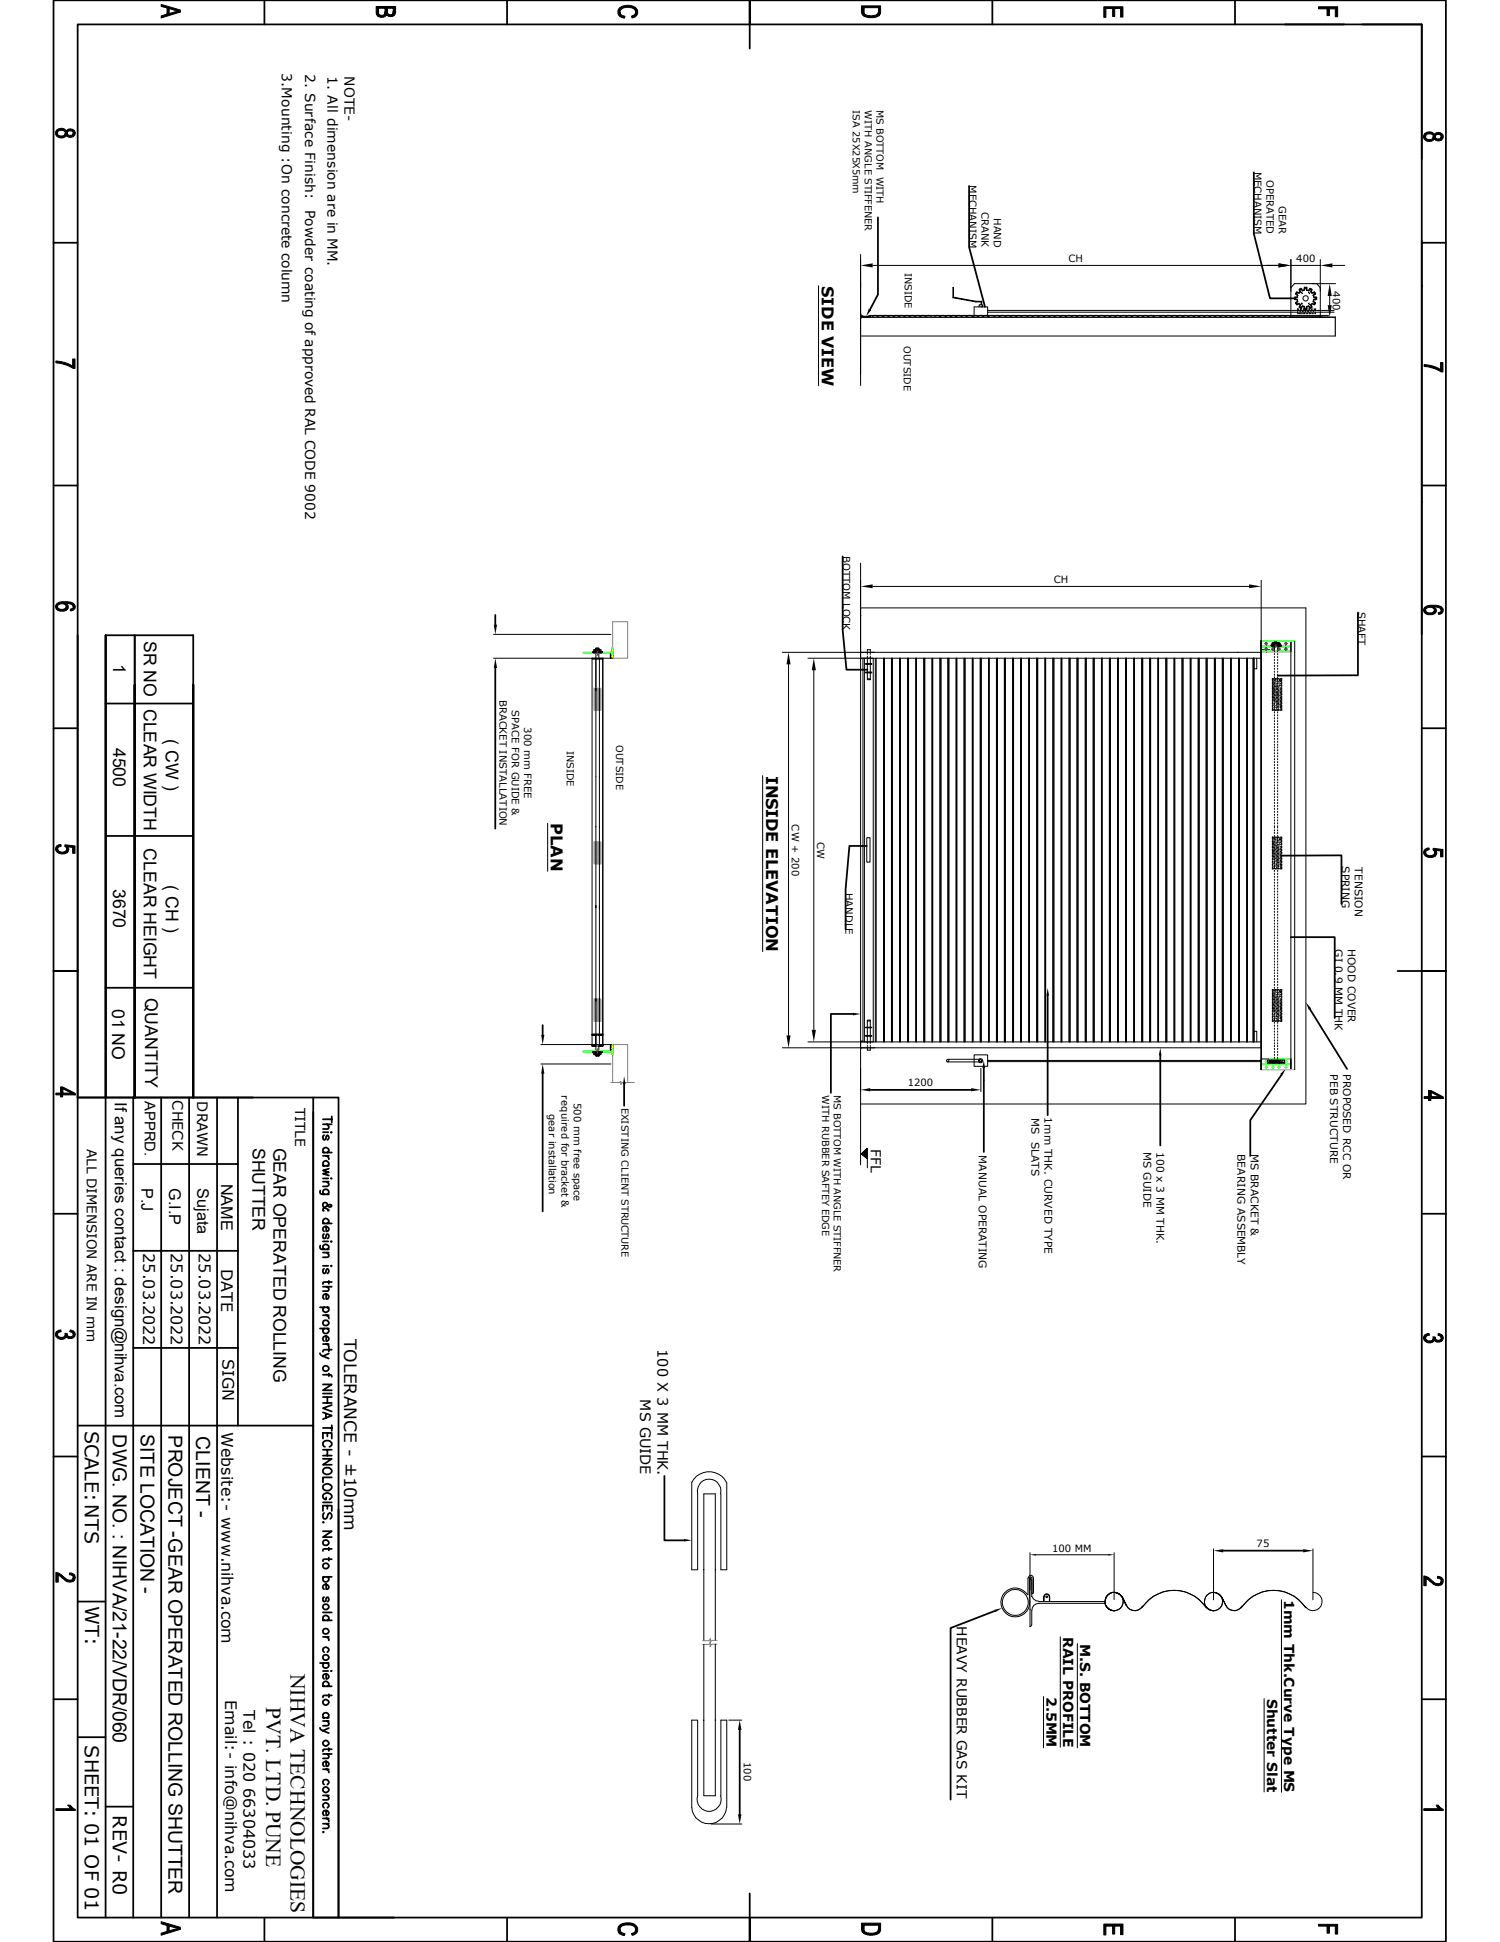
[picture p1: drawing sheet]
<svg xmlns="http://www.w3.org/2000/svg" width="216mm" height="279mm" viewBox="0 0 216 279" stroke-linecap="round" stroke-linejoin="round" font-family="sans-serif">
<defs><g id="words">
<g font-size="3.1">
<text x="38.3" y="245.6" transform="rotate(90 38.3 245.6)">PVT. LTD. PUNE</text>
<text x="41.8" y="240.8" transform="rotate(90 41.8 240.8)">NIHVA TECHNOLOGIES</text>
</g>
<g font-size="2.8">
<text x="12.2" y="205.8" transform="rotate(90 12.2 205.8)">SCALE:NTS</text>
<text x="16.3" y="206.4" transform="rotate(90 16.3 206.4)">DWG. NO. : NIHVA/21-22/VDR/060</text>
<text x="20.2" y="206.3" transform="rotate(90 20.2 206.3)">SITE LOCATION -</text>
<text x="24.3" y="206.5" transform="rotate(90 24.3 206.5)">PROJECT -GEAR OPERATED ROLLING SHUTTER</text>
<text x="28.2" y="206.6" transform="rotate(90 28.2 206.6)">CLIENT -</text>
<text x="12.2" y="231.1" transform="rotate(90 12.2 231.1)">WT:</text>
<text x="12.2" y="251.1" transform="rotate(90 12.2 251.1)">SHEET: 01 OF 01</text>
<text x="16.3" y="261.2" transform="rotate(90 16.3 261.2)">REV- R0</text>
</g>
<g font-size="2.5">
<text x="16.3" y="95.5" transform="rotate(90 16.3 95.5)">1</text>
<text x="20.7" y="92.2" transform="rotate(90 20.7 92.2)">SR NO</text>
<text x="20.7" y="102" transform="rotate(90 20.7 102)">CLEAR WIDTH</text>
<text x="16.3" y="107.6" transform="rotate(90 16.3 107.6)">4500</text>
<text x="23.9" y="106.3" transform="rotate(90 23.9 106.3)">( CW )</text>
<text x="20.7" y="122" transform="rotate(90 20.7 122)">CLEAR HEIGHT</text>
<text x="16.3" y="127.9" transform="rotate(90 16.3 127.9)">3670</text>
<text x="23.9" y="127.4" transform="rotate(90 23.9 127.4)">( CH )</text>
<text x="20.9" y="143.6" transform="rotate(90 20.9 143.6)">QUANTITY</text>
<text x="16.1" y="145.1" transform="rotate(90 16.1 145.1)">01 NO</text>
<text x="36.3" y="165.1" transform="rotate(90 36.3 165.1)">SHUTTER</text>
<text x="39.4" y="165.1" transform="rotate(90 39.4 165.1)">GEAR OPERATED ROLLING</text>
<text x="49.5" y="192.6" transform="rotate(90 49.5 192.6)">TOLERANCE - ±10mm</text>
</g>
<text font-size="2.4" x="16.5" y="158.5" transform="rotate(90 16.5 158.5)">If any queries contact : design@nihva.com</text>
<g font-size="2.3">
<text x="118.3" y="41.1" transform="rotate(90 118.3 41.1)">SIDE VIEW</text>
<text x="110.3" y="111.6" transform="rotate(90 110.3 111.6)">INSIDE ELEVATION</text>
<text x="79.3" y="118.5" transform="rotate(90 79.3 118.5)">PLAN</text>
<text x="20.4" y="170.9" transform="rotate(90 20.4 170.9)">P.J</text>
<text x="24.3" y="170.9" transform="rotate(90 24.3 170.9)">G.I.P</text>
<text x="28.4" y="170.9" transform="rotate(90 28.4 170.9)">Sujata</text>
<text x="31.8" y="170.3" transform="rotate(90 31.8 170.3)">NAME</text>
<text x="20.6" y="180.3" transform="rotate(90 20.6 180.3)">25.03.2022</text>
<text x="24.6" y="180.3" transform="rotate(90 24.6 180.3)">25.03.2022</text>
<text x="28.6" y="180.3" transform="rotate(90 28.6 180.3)">25.03.2022</text>
<text x="31.8" y="182.6" transform="rotate(90 31.8 182.6)">DATE</text>
<text x="32" y="195.5" transform="rotate(90 32 195.5)">SIGN</text>
<text x="31.9" y="206" transform="rotate(90 31.9 206)">Website:- www.nihva.com</text>
<text x="32.4" y="244.6" transform="rotate(90 32.4 244.6)">Email:- info@nihva.com</text>
<text x="35.1" y="246" transform="rotate(90 35.1 246)">Tel : 020 66304033</text>
</g>
<g font-size="2.1">
<text x="20.8" y="158.5" transform="rotate(90 20.8 158.5)">APPRD.</text>
<text x="24.8" y="158.3" transform="rotate(90 24.8 158.3)">CHECK</text>
<text x="28.4" y="158.5" transform="rotate(90 28.4 158.5)">DRAWN</text>
<text x="94.7" y="194.1" transform="rotate(90 94.7 194.1)">100 X 3 MM THK.</text>
<text x="92.1" y="201.3" transform="rotate(90 92.1 201.3)">MS GUIDE</text>
</g>
<g font-size="2">
<text x="40.6" y="10.5" transform="rotate(90 40.6 10.5)">3.Mounting :On concrete column</text>
<text x="43.9" y="10.6" transform="rotate(90 43.9 10.6)">2. Surface Finish:</text>
<text x="47.2" y="10.9" transform="rotate(90 47.2 10.9)">1. All dimension are in MM.</text>
<text x="49.6" y="11" transform="rotate(90 49.6 11)">NOTE-</text>
<text x="43.9" y="30.1" transform="rotate(90 43.9 30.1)">Powder coating of approved RAL CODE 9002</text>
<text x="42.5" y="159.3" transform="rotate(90 42.5 159.3)">TITLE</text>
<text x="125.3" y="165.3" transform="rotate(90 125.3 165.3)">FFL</text>
<text x="137.7" y="233.9" transform="rotate(90 137.7 233.9)">HEAVY RUBBER GAS KIT</text>
<text x="184.8" y="230.2" transform="rotate(90 184.8 230.2)">1mm Thk.Curve Type MS</text>
<text x="153" y="235.5" transform="rotate(90 153 235.5)">RAIL PROFILE</text>
<text x="155.5" y="236.5" transform="rotate(90 155.5 236.5)">M.S. BOTTOM</text>
<text x="150.6" y="244.1" transform="rotate(90 150.6 244.1)">2.5MM</text>
<text x="182.4" y="244.4" transform="rotate(90 182.4 244.4)">Shutter Slat</text>
</g>
<text font-size="1.9" x="12.5" y="165.3" transform="rotate(90 12.5 165.3)">ALL DIMENSION ARE IN mm</text>
<g font-size="1.5">
<text x="193.1" y="124.6" transform="rotate(90 193.1 124.6)">SPRING</text>
<text x="195" y="124.8" transform="rotate(90 195 124.8)">TENSION</text>
<text x="192.1" y="136.5" transform="rotate(90 192.1 136.5)">GI 0.9 MM THK</text>
<text x="194" y="136.5" transform="rotate(90 194 136.5)">HOOD COVER</text>
<text x="191.5" y="154.6" transform="rotate(90 191.5 154.6)">PEB STRUCTURE</text>
<text x="193.3" y="154.6" transform="rotate(90 193.3 154.6)">PROPOSED RCC OR</text>
<text x="148.5" y="160.8" transform="rotate(90 148.5 160.8)">MS</text>
<text x="150.3" y="160.7" transform="rotate(90 150.3 160.7)">1mm THK. CURVED TYPE</text>
<text x="140.9" y="166.2" transform="rotate(90 140.9 166.2)">MANUAL OPERATING</text>
<text x="148.5" y="164.3" transform="rotate(90 148.5 164.3)">SLATS</text>
<text x="164.6" y="165.8" transform="rotate(90 164.6 165.8)">MS GUIDE</text>
<text x="166.5" y="165.7" transform="rotate(90 166.5 165.7)">100 x 3 MM THK.</text>
<text x="178.1" y="166" transform="rotate(90 178.1 166)">BEARING ASSEMBLY</text>
<text x="180" y="166" transform="rotate(90 180 166)">MS BRACKET &amp;</text>
</g>
<g font-size="1.4">
<text x="122.8" y="15.8" transform="rotate(90 122.8 15.8)">ISA 25X25X5mm</text>
<text x="124.5" y="15.9" transform="rotate(90 124.5 15.9)">WITH ANGLE STIFFENER</text>
<text x="126.2" y="15.8" transform="rotate(90 126.2 15.8)">MS BOTTOM</text>
<text x="126.2" y="25.4" transform="rotate(90 126.2 25.4)">WITH</text>
<text x="139.5" y="26.6" transform="rotate(90 139.5 26.6)">MECHANISM</text>
<text x="180.5" y="24.7" transform="rotate(90 180.5 24.7)">MECHANISM</text>
<text x="182.3" y="25.9" transform="rotate(90 182.3 25.9)">OPERATED</text>
<text x="184.1" y="29.6" transform="rotate(90 184.1 29.6)">GEAR</text>
<text x="141.3" y="30.5" transform="rotate(90 141.3 30.5)">CRANK</text>
<text x="143" y="31.4" transform="rotate(90 143 31.4)">HAND</text>
<text x="130.2" y="39.2" transform="rotate(90 130.2 39.2)">INSIDE</text>
<text x="153.8" y="37.8">CH</text>
<text x="186.6" y="37.8">400</text>
<text x="191.9" y="41.9" transform="rotate(90 191.9 41.9)">400</text>
<text x="130.1" y="49.8" transform="rotate(90 130.1 49.8)">OUTSIDE</text>
<text x="121.3" y="79.9" transform="rotate(90 121.3 79.9)">BOTTOM LOCK</text>
<text x="151.7" y="83.9">CH</text>
<text x="195.5" y="88.1" transform="rotate(90 195.5 88.1)">SHAFT</text>
<text x="71.9" y="100.7" transform="rotate(90 71.9 100.7)">BRACKET INSTALLATION</text>
<text x="73.7" y="102.1" transform="rotate(90 73.7 102.1)">SPACE FOR GUIDE &amp;</text>
<text x="75.4" y="104.6" transform="rotate(90 75.4 104.6)">300 mm FREE</text>
<text x="81.6" y="108" transform="rotate(90 81.6 108)">INSIDE</text>
<text x="88.7" y="107.2" transform="rotate(90 88.7 107.2)">OUTSIDE</text>
<text x="114" y="118.6" transform="rotate(90 114 118.6)">CW + 200</text>
<text x="117.6" y="121.1" transform="rotate(90 117.6 121.1)">CW</text>
<text x="121.7" y="128.4" transform="rotate(90 121.7 128.4)">HANDLE</text>
<text x="79" y="160.2" transform="rotate(90 79 160.2)">gear installation</text>
<text x="80.8" y="157.6" transform="rotate(90 80.8 157.6)">required for bracket &amp;</text>
<text x="82.6" y="158.7" transform="rotate(90 82.6 158.7)">500 mm free space</text>
<text x="89.4" y="159.3" transform="rotate(90 89.4 159.3)">EXISTING CLIENT STRUCTURE</text>
<text x="118.3" y="157.6" transform="rotate(90 118.3 157.6)">WITH RUBBER SAFTEY EDGE</text>
<text x="120" y="157.5" transform="rotate(90 120 157.5)">MS BOTTOM WITH ANGLE STIFFNER</text>
<text x="130.6" y="156.2">1200</text>
<text x="151.4" y="223.2">100 MM</text>
<text x="180.9" y="222.6">75</text>
<text x="107.1" y="253.5" transform="rotate(90 107.1 253.5)">100</text>
</g>
</g></defs>
<g fill="none" stroke="#000" stroke-width=".14">
<path d="M123.9 36.6v18.9M125.6 38.2h58.4M185.8 37.3v8.3h4.2v-4.2l-.5-.6M185.8 38.2h4.2M190 37.3v4.6M191.8 38.2h1.7M117.8 41.1v14.4M123.9 45.2v.3h.3M123.9 45.6h68.3M123.9 45.5h1.1M123.9 45.6h1.1M123.9 45.6v.2"/>
<path d="M125.1 45.4l-.1 .1M125.2 45.4l.1 .1-.1 .1v-.1M125.2 45.4h66M125.6 45.6l.2-.2h.3l.2 .2 .3-.2h.2l.3 .2M127.1 45.6l.3-.2h.2l.3 .2 .2-.2h.3l.3 .2 .2-.2h.3l.2 .2 .3-.2h.2l.3 .2 .2-.2h.3l.2 .2 .3-.2h.2l.3 .2 .3-.2h.2l.3 .2 .2-.2h.3l.2 .2M133.3 45.6l.2-.2h.3l.2 .2M134.5 45.6l.3-.2h.2l.3 .2M135.3 45.6l.3-.2h.2l.3 .2 .3-.2h.2l.3 .2 .2-.2h.3l.2 .2 .3-.2h.2l.3 .2 .2-.2h.3l.2 .2 .3-.2h.3l.3 .2 .3-.2h.2l.3 .2 .2-.2h.3l.2 .2 .3-.2h.2l.3 .2 .2-.2h.4l.2 .2 .3-.2h.2l.3 .2 .2-.2h.4l.2 .2 .3-.2h.2l.3 .2 .3-.2h.2l.3 .2 .2-.2h.3l.2 .2 .3-.2h.3l.3 .2 .2-.2h.3l.2 .2 .3-.2h.3l.3 .2 .2-.2h.3l.2 .2M140.2 45.6v-1.4h2v1.4M140.9 44.2v-.3h.5v.3h-.2M141.2 43.9v-.5h-.7l-3.3-.6v-1.4v1.4l3.3 .5h.8v.6M142.2 44.7h49.8"/>
<path d="M142.2 44.9h49.8M150.3 45.6l.2-.2h.3l.2 .2 .3-.2h.3l.2 .2 .3-.2h.3l.3 .2 .2-.2h.3l.2 .2 .3-.2h.3l.3 .2 .2-.2h.3l.2 .2 .3-.2h.2l.3 .2 .2-.2h.3l.2 .2 .3-.2h.3l.3 .2 .2-.2h.3l.3 .2 .2-.2h.3l.3 .2 .3-.2h.2l.3 .2 .2-.2h.3l.2 .2 .3-.2h.2l.3 .2 .2-.2h.4l.2 .2 .3-.2h.2l.3 .2 .3-.2h.3l.2 .2 .3-.2h.3l.2 .2 .3-.2h.2l.3 .2 .2-.2h.3l.2 .2a.84 .84 0 0 1 1 0l.3-.2h.3l.2 .2 .3-.2h.3l.3 .2 .2-.2h.3l.2 .2M169.5 45.6l.2-.2h.3l.2 .2M170.3 45.6l.3-.2h.2l.3 .2 .2-.2h.3l.2 .2 .3-.2h.2l.3 .2 .2-.2h.3l.3 .2 .2-.2h.3l.2 .2 .3-.2h.2l.3 .2 .2-.2h.3l.2 .2M175.7 45.6l.2-.2h.3l.2 .2 .3-.2h.3l.2 .2 .3-.2h.2l.3 .2 .2-.2h.3l.2 .2 .3-.2h.2l.3 .2M179.6 45.6l.2-.2h.3l.2 .2 .3-.2h.2l.3 .2M181.1 45.6l.3-.2h.3l.2 .2 .3-.2h.2l.3 .2 .2-.2h.3l.2 .2M183.5 45.6l.2-.2h.3l.2 .2 .3-.2h.2l.3 .2a.47 .47 0 0 1 .8 0M186.7 43.1l.1 .2M186.8 42.5l-.1 .3M186.8 44.9v.2h.1M186.8 44.4v.3"/>
<path d="M186.8 44.4h.1M186.8 44.4l.1 .1M186.8 44.8v.1M187 43.7l.2 .2M187 45.1h.1M187.1 44.7l.1 .2M187.2 42l-.2 .2M187.2 44.4v.1M187.2 44.4l.1 .1M187.2 45.1h.1M187.2 44.4h.1M187.3 43.6l.2 .1h-.2z"/>
<path d="M187.4 42l-.1 .1M187.4 45l.1 .1M187.4 44.7l.2 .2M187.5 42.2h-.1M187.5 44l.2 .1M187.6 45.1h.1M187.7 41.7l-.2 .1M187.7 45l.1 .1M187.7 44.4h-.1l.1 .1M187.8 44.7l.2 .2M188 44.4v.1M188 45.1h.2"/>
<path d="M188 44.4h.2M188.1 41.7l.2 .1M188.1 45l.2 .1M188.2 44.7l.1 .2M188.2 44.7l.1 .1M188.3 44l-.2 .1M188.3 44.4l.2 .1M188.4 42l-.1 .1M188.4 43.6l-.1 .1M188.4 45.1h.2M188.4 44.4h.2M188.5 42.2h-.1"/>
<path d="M188.5 43.7l-.1 .1M188.5 45l.1 .1M188.6 44.7l.1 .2M188.7 42l.1 .2M188.7 44.4l.1 .1M188.8 45.1h.2M188.8 44.4h.2M188.8 43.7l-.1 .2M188.9 45l.1 .1M189 44.7l.1 .1M189 42.5l.1 .3M189.1 43.1l-.1 .2"/>
<path d="M189.1 44.4l.3 .3M189.2 44.4h.2v.3M189.3 45l.1 .1M189.4 44.9v.2h-.2M191.4 42.6v1.3M192.2 45.6v2.7h-68.3M192.2 40.8h-5.9l-.5 .6M71 94.7h17.2v-.8h-.4v.8M71 91.3h16.9M85.2 94.7v55.8zM85.2 94.8h1.6M85.8 99.4v-.4v49.9"/>
<path d="M86.2 94.8v-1.6h-.4v5.8v-4.2M86.3 94.7v54.1M86.7 94.7v55.8M86.8 94.7v55.8M87.9 94.1v.1M87.9 94.3v.1M87.9 94.4v.1M87.9 94.6v.1M88 93.9l-.1 .1M88.1 93.9v.1M88.1 94.1v.1M88.1 94.3v.1"/>
<path d="M88.1 94.4v.1M88.1 94.6v.1M88.2 93.2v1.5h-.1M112.6 93.9h13.3M113.5 95.6v53.4M116.3 94.7h65.2M117.1 96.4v51.8M123.9 88.6h.1M123.9 93.6v56.9M123.9 81v13.9M124.2 94.7v55.1h-.3M124.4 94.7v55.2"/>
<path d="M124.6 95.5h.9v.1h-.9zM124.6 96.7h.9v.1h-.9zM124.8 96.8v1h.5v-1M124.8 97.7h.5v.1M124.8 93.7v-.2h.5v.2M124.8 94v.1M124.8 94.4v1.1M124.8 95.6v1.1M125.3 94v.1M125.3 94.4v1.1M125.3 95.6v1.1M125.6 84.4h54.2"/>
<path d="M125.7 94.7v55.2M126 94.7v55.2M126.1 94.7v55.2M127.2 94.7v55.2M127.3 94.7v55.2M128.3 94.7v55.2M128.4 94.7v55.2M129.5 94.7v55.2M129.6 94.7v55.2M130.6 94.7v55.2M130.8 94.7v55.2M131.8 94.7v55.2"/>
<path d="M131.9 94.7v55.2M133 94.7v55.2M133.1 94.7v55.2M134.2 94.7v55.2M135.3 94.7v55.2M135.4 94.7v55.2M136.4 94.7v55.2M136.6 94.7v55.2M137.6 94.7v55.2M137.7 94.7v55.2M138.8 94.7v55.2M138.9 94.7v55.2"/>
<path d="M140 94.7v55.2M141.1 94.7v55.2zM141.2 94.7v55.2M142.3 94.7v55.2M142.4 94.7v55.2M143.4 94.7v55.2M143.6 94.7v55.2M144.6 94.7v55.2M144.7 94.7v55.2M145.8 94.7v55.2M145.9 94.7v55.2M146.9 94.7v55.2"/>
<path d="M147 94.7v55.2M148.1 94.7v55.2M148.2 94.7v55.2M149.2 94.7v55.2M149.4 94.7v55.2M150.4 94.7v55.2M150.5 94.7v55.2M151.6 94.7v55.2M151.7 94.7v55.2M152.7 94.7v55.2M152.8 94.7v55.2M153.9 94.7v55.2"/>
<path d="M154 94.7v55.2M155 94.7v55.2M155.2 94.7v55.2M156.2 94.7v55.2M156.3 94.7v55.2M157.4 94.7v55.2M157.5 94.7v55.2M158.5 94.7v55.2M158.6 94.7v55.2M159.7 94.7v55.2M159.8 94.7v55.2M160.9 94.7v55.2"/>
<path d="M161 94.7v55.2M162 94.7v55.2M162.1 94.7v55.2M163.2 94.7v55.2M163.3 94.7v55.2M164.3 94.7v55.2M164.5 94.7v55.2M165.5 94.7v55.2M165.6 94.7v55.2M166.7 94.7v55.2M166.8 94.7v55.2M167.8 94.7v55.2"/>
<path d="M167.9 94.7v55.2M169 94.7v55.2M169.1 94.7v55.2M170.1 94.7v55.2M170.3 94.7v55.2M171.3 94.7v55.2M171.4 94.7v55.2M172.5 94.7v55.2M172.6 94.7v55.2M173.6 94.7v55.2M173.7 94.7v55.2M174.8 94.7v55.2"/>
<path d="M174.9 94.7v55.2M175.9 94.7v55.2M176.1 94.7v55.2M177.1 94.7v55.2M177.2 94.7v55.2M178.1 93.9h.1M178.3 94.7v55.2M178.4 94.7v55.2M179.5 94.7v55.2M180.4 94.7v55.2M180.9 94.7v1.5h-.4v-1.5v55.2v-1.5h.4v1.5M181.5 94.7v-.8h-57.6v-6.4h64.1v71.3h-64.1"/>
<path d="M181.5 94.7v55.2h-57.6v.8h57.6M181.5 83.5v70.4M182.3 93.9h.1M182.8 93.5h-1.3v-1.3v61.7M183.1 97.6h.2M183.1 97.6l.2 .2M183.1 97.8l.2 .2M183.1 98l.2 .3M183.1 98.5l.2 .2M183.1 98.9l.2 .2M183.1 99.4l.2 .2M183.1 99.8l.2 .2"/>
<path d="M183.1 97.6v.3M183.1 98.2l.2 .3-.2-.2M183.1 98.6l.2 .3M183.1 99l.2 .4M183.1 99.4l.2 .4M183.1 99.8l.2 .4M183.3 93.5l-.1 .1M183.3 97.6l.1 .1M183.4 92.4v.1M183.4 92.8v.1M183.4 93.2v.1M183.4 93.6v.2"/>
<path d="M183.4 94v.2M183.4 94.4v.2M183.4 94.9v.1M183.4 95.3v.2M183.4 95.7v.2M183.4 96.1v.2M183.4 96.6v.1M183.4 97v.2M183.4 97.4v.1M183.4 97.8v.2M183.4 98.2v.2M183.4 98.6v.2"/>
<path d="M183.4 99.1v.1M183.4 99.5v.2M183.4 99.9v.2M183.5 97.6l.1 .2M183.5 98l.1 .2M183.5 98.3l.1 .1M183.5 98.5l.1 .1M183.5 98.7l.1 .1M183.5 98.9l.1 .1M183.5 99.1l.1 .1M183.5 99.3l.1 .1M183.5 99.5l.1 .2"/>
<path d="M183.5 99.7l.1 .2M183.5 99.9l.1 .2M183.5 97.6h.2l.2 .2M183.6 97.9l.1 .1M183.7 98.3l.2 .2M183.7 98.6l.2 .1M183.7 98.8l.2 .1M183.7 99l.2 .1M183.7 99.2l.2 .1M183.7 99.4l.2 .2M183.7 99.7l.2 .1M183.7 99.9l.2 .1"/>
<path d="M183.8 98l.1 .1M183.8 98.3l.1 .1M183.9 97.6v.1M183.9 92.5v-.1h-.5v1.1M183.9 92.8v.1M183.9 93.2v.1M183.9 93.6v.2M183.9 94v.2M183.9 94.4v.2M183.9 94.9v.1M183.9 95.3v.2M183.9 95.7v.2"/>
<path d="M183.9 96.1v.2M183.9 96.6v.1M183.9 97v.2M183.9 97.4v.1M183.9 97.8v.2M183.9 98.2v.2M183.9 98.6v.2M183.9 99.1v.1M183.9 99.5v.2M183.9 99.9v.2M183.9 97.6h.2M184 97.6l.2 .2"/>
<path d="M184 98l.1 .2M184 98.7l.1 .1M184 98.9l.1 .1M184 99.1l.1 .1M184 99.3l.1 .1M184 99.5l.1 .2M184 99.7l.1 .2M184 99.9l.1 .2M184.1 98.3v.1M184.1 97.9l.1 .1M184.1 98.6l.1 .1M184.2 97.6l.3 .3v-.3h-.2"/>
<path d="M184.2 97.8l.2 .3M184.3 98.3l.2 .3v.1M184.3 99.2l.2 .2v.2M184.3 99.6l.2 .2v.2M184.3 99l.2 .2M184.3 99.4l.2 .2M184.3 99.8l.2 .2M184.3 98l.2 .1M184.3 98.6l.2 .2M184.4 98.3h.1M184.4 98.9l.1 .1v.1M184.5 98.2v.1"/>
<path d="M185.8 92.2v61.7M186.4 92.2v61.7M78.8 118.4v6.9M109.8 111.6v25.3M183.1 101.9v.3h.2M183.1 100.2l.2 .2M183.1 100.6l.2 .2M183.1 101l.2 .2M183.1 101.5l.1 .1M183.1 100.2l.2 .4M183.1 100.7l.1 .3M183.1 101.1l.2 .4"/>
<path d="M183.1 101.5l.2 .4M183.1 101.9l.2 .3M183.4 101.1l.1 .2M183.4 101.8l.1 .1M183.4 118.8v.3M183.4 101.4l.1 .1M183.4 100.3v.2M183.4 100.8v.1M183.4 101.2v.1M183.4 101.6v.2M183.4 102.2v-.2l.2 .2M183.4 102.4v.2"/>
<path d="M183.4 102.8v.2M183.4 103.3v.1M183.4 103.7v.1M183.4 104.1v.2M183.4 104.5v.2M183.4 104.9v.2M183.4 105.4v.1M183.4 105.8v.2M183.4 106.2v.2M183.4 106.6v.2M183.4 107.1v.1M183.4 107.4v.2"/>
<path d="M183.4 107.9v.1M183.4 108.3v.2M183.4 108.7v.2M183.4 109.1v.2M183.4 109.6v.1M183.4 110v.2M183.4 110.4v.2M183.4 110.8v.2M183.4 111.3v.1M183.4 111.7v.1M183.4 112.1v.2M183.4 112.5v.1"/>
<path d="M183.4 112.9v.2M183.4 113.3v.2M183.4 113.7v.2M183.4 114.2v.1M183.4 114.6v.2M183.4 115v.2M183.4 115.4v.2M183.4 115.9v.1M183.4 116.3v.2M183.4 116.7v.2M183.4 117.1v.2M183.4 117.6v.1"/>
<path d="M183.4 117.9v.2M183.4 118.4v.1M183.4 119.4v.1M183.4 119.8v.1M183.5 101.7l.1 .1M183.5 100.2l.1 .1M183.5 100.4l.1 .1M183.5 100.6l.1 .1M183.5 100.8l.1 .1M183.5 101l.1 .1M183.5 102.2h.2M183.6 101.5l.2 .1"/>
<path d="M183.6 102.1l.1 .1M183.7 101.7l.1 .2M183.7 102l.2 .2v-.2M183.7 100.1l.2 .1M183.7 100.3l.2 .1M183.7 100.5l.2 .1M183.7 100.7l.2 .1M183.7 100.9l.2 .1M183.7 101.1l.2 .2M183.7 101.3l.2 .2M183.9 100.3v.2M183.9 100.8v.1"/>
<path d="M183.9 101.2v.1M183.9 101.6v.2M183.9 102.4v.2M183.9 102.8v.2M183.9 103.3v.1M183.9 103.7v.1M183.9 104.1v.2M183.9 104.5v.2M183.9 104.9v.2M183.9 105.4v.1M183.9 105.8v.2M183.9 106.2v.2"/>
<path d="M183.9 106.6v.2M183.9 107.1v.1M183.9 107.4v.2M183.9 107.9v.1M183.9 108.3v.2M183.9 108.7v.2M183.9 109.1v.2M183.9 109.6v.1M183.9 110v.2M183.9 110.4v.2M183.9 110.8v.2M183.9 111.3v.1"/>
<path d="M183.9 111.7v.1M183.9 112.1v.2M183.9 112.5v.1M183.9 112.9v.2M183.9 113.3v.2M183.9 113.7v.2M183.9 114.2v.1M183.9 114.6v.2M183.9 115v.2M183.9 115.4v.2M183.9 115.9v.1M183.9 116.3v.2"/>
<path d="M183.9 116.7v.2M183.9 117.1v.2M183.9 117.6v.1M183.9 117.9v.2M183.9 118.4v.1M183.9 119.4v.1M183.9 119.8v.1M183.9 118.8v.3M183.9 101.8l.1 .1M183.9 102.2h.2M184 102l.1 .2M184 100.2l.1 .1"/>
<path d="M184 100.4l.1 .1M184 100.6l.1 .1M184 100.8l.1 .1M184 101l.1 .1M184 101.2l.1 .1M184 101.4l.1 .2M184 101.6l.1 .2M184.2 102.1l.1 .1M184.3 100.1l.2 .1v.2M184.3 100.3l.2 .2M184.3 100.5l.2 .2M184.3 100.7l.2 .2"/>
<path d="M184.3 100.9l.2 .2M184.3 101.1l.2 .2M184.3 101.3l.2 .3M184.3 101.6l.2 .2M184.3 101.8l.2 .2M184.3 102l.2 .2M184.5 101.9v.3h-.2M184.5 100.7v.1M184.5 101.1v.2M184.5 101.5v.2M124.8 120.5h.4v3.5h-.4zM183.1 124.8v.2h.2"/>
<path d="M183.1 120.4h.2M183.1 120.7l.2 .2M183.1 120.4l.2 .2M183.1 120.9l.2 .2M183.1 121.1l.2 .2M183.1 121.3l.2 .2M183.1 121.8l.2 .2M183.1 122.2l.2 .2M183.1 122.6l.2 .2M183.1 123l.2 .2M183.1 123.4l.2 .3M183.1 123.9l.2 .1"/>
<path d="M183.1 124.3l.1 .1M183.1 120.4v.3M183.1 121v.2M183.1 121.4l.2 .4M183.1 121.8l.2 .4M183.1 122.2l.2 .4M183.1 122.6l.2 .4M183.1 123.1l.2 .3M183.1 123.5l.1 .3M183.1 123.9l.2 .4M183.1 124.3l.2 .4M183.1 124.7l.2 .3"/>
<path d="M183.3 120.4l.1 .2M183.4 124l.1 .1M183.4 124.6l.1 .1M183.4 124.2l.1 .1M183.4 120.2v.2M183.4 120.6v.2M183.4 121v.2M183.4 121.5v.1M183.4 121.9v.1M183.4 122.3v.2M183.4 122.7v.2M183.4 123.1v.2"/>
<path d="M183.4 123.6v.1M183.4 124v.2M183.4 124.4v.2M183.4 125v-.2l.2 .2M183.4 125.2v.2M183.4 125.6v.2M183.4 126.1v.1M183.4 126.5v.2M183.4 126.9v.2M183.4 127.3v.2M183.4 127.8v.1M183.4 128.2v.2"/>
<path d="M183.4 128.6v.2M183.4 129v.2M183.4 129.5v.1M183.4 129.9v.1M183.4 130.3v.1M183.4 130.7v.2M183.4 131.1v.2M183.4 131.5v.2M183.4 132v.1M183.4 132.4v.1M183.4 132.8v.2M183.4 133.2v.2"/>
<path d="M183.4 133.6v.2M183.4 134.1v.1M183.4 134.5v.2M183.4 134.9v.1M183.4 135.3v.2M183.4 135.7v.2M183.4 136.1v.2M183.4 136.6v.1M183.4 137v.2M183.4 137.4v.2M183.4 137.8v.2M183.4 138.3v.1"/>
<path d="M183.4 138.7v.2M183.4 139.1v.2M183.4 139.5v.2M183.4 140v.1M183.5 120.4l.1 .2M183.5 124.5l.1 .1M183.5 120.9l.1 .1M183.5 121.1l.1 .1M183.5 121.3l.1 .1M183.5 121.5l.1 .1M183.5 121.7l.1 .1M183.5 121.9l.1 .1"/>
<path d="M183.5 122.1l.1 .2M183.5 122.3l.1 .2M183.5 122.6l.1 .1M183.5 122.8l.1 .1M183.5 123l.1 .1M183.5 123.2l.1 .1M183.5 123.4l.1 .1M183.5 123.7l.1 .1M183.5 123.9l.1 .1M183.5 125h.2M183.5 120.4h.2l.2 .2M183.6 120.7l.1 .2"/>
<path d="M183.6 124.3l.2 .1M183.6 124.9l.1 .1M183.7 124.5l.1 .2M183.7 124.8l.2 .2M183.7 121.2l.2 .1M183.7 121.4l.2 .1M183.7 121.6l.2 .2M183.7 121.8l.2 .2M183.7 122l.2 .2M183.7 122.3l.2 .1M183.7 122.5l.2 .1M183.7 122.7l.2 .1"/>
<path d="M183.7 122.9l.2 .1M183.7 123.1l.2 .1M183.7 123.3l.2 .1M183.7 123.5l.2 .2M183.7 123.7l.2 .2M183.7 124l.2 .1M183.7 124.2l.2 .1M183.8 120.8l.1 .1M183.8 121.1l.1 .1M183.9 120.4v.2M183.9 120.2v.2M183.9 120.6v.2"/>
<path d="M183.9 121v.2M183.9 121.5v.1M183.9 121.9v.1M183.9 122.3v.2M183.9 122.7v.2M183.9 123.1v.2M183.9 123.6v.1M183.9 124v.2M183.9 124.4v.2M183.9 124.8v.2M183.9 125.2v.2M183.9 125.6v.2"/>
<path d="M183.9 126.1v.1M183.9 126.5v.2M183.9 126.9v.2M183.9 127.3v.2M183.9 127.8v.1M183.9 128.2v.2M183.9 128.6v.2M183.9 129v.2M183.9 129.5v.1M183.9 129.9v.1M183.9 130.3v.1M183.9 130.7v.2"/>
<path d="M183.9 131.1v.2M183.9 131.5v.2M183.9 132v.1M183.9 132.4v.1M183.9 132.8v.2M183.9 133.2v.2M183.9 133.6v.2M183.9 134.1v.1M183.9 134.5v.2M183.9 134.9v.1M183.9 135.3v.2M183.9 135.7v.2"/>
<path d="M183.9 136.1v.2M183.9 136.6v.1M183.9 137v.2M183.9 137.4v.2M183.9 137.8v.2M183.9 138.3v.1M183.9 138.7v.2M183.9 139.1v.2M183.9 139.5v.2M183.9 140v.1M183.9 124.6l.1 .1M183.9 125h.2"/>
<path d="M183.9 120.4h.2M184 124.8l.1 .2M184 120.4l.2 .2M184 120.9l.1 .1M184 121.5l.1 .1M184 121.7l.1 .1M184 121.9l.1 .1M184 122.1l.1 .2M184 122.3l.1 .2M184 122.6l.1 .1M184 122.8l.1 .1M184 123l.1 .1"/>
<path d="M184 123.2l.1 .1M184 123.4l.1 .1M184 123.6l.1 .1M184 123.8l.1 .2M184 124l.1 .2M184 124.3l.1 .1M184 124.5l.1 .1M184.1 121.1v.1M184.1 120.7l.1 .2M184.1 121.4l.1 .1M184.2 124.9l.1 .1M184.2 120.4l.3 .3v-.3h-.2"/>
<path d="M184.2 120.6l.2 .3M184.3 121.2l.2 .2M184.3 122l.2 .2v.2M184.3 122.5l.2 .1v.2M184.3 121.8l.2 .2M184.3 122.2l.2 .2M184.3 122.7l.2 .2M184.3 122.9l.2 .2M184.3 123.1l.2 .2M184.3 123.3l.2 .2M184.3 123.5l.2 .2M184.3 123.7l.2 .3"/>
<path d="M184.3 124l.2 .2M184.3 124.2l.2 .2M184.3 124.4l.2 .2M184.3 124.6l.2 .2M184.3 124.8l.2 .2M184.3 120.8l.2 .1M184.3 121.5l.2 .1M184.4 121.7l.1 .1v.2M184.5 124.8v.2h-.2M184.5 121v.2l-.1-.1M184.5 121.4v.1M184.5 123.1v.1"/>
<path d="M184.5 123.5v.2M184.5 123.9v.2M184.5 124.3v.2M77.9 150.3h10.3v.8h-.4v-.8M77.9 153.1h10M85.2 150.4l.2 .1M85.2 150.5h.1M85.2 150.5h1.6M85.2 148.9h1.6M85.2 148.8h1.6M85.2 150.3h.5M85.2 148.8v.1"/>
<path d="M85.3 148.8l.1 .1M85.3 148.9l-.1-.1 .1 .1M85.3 150.4l.1 .1-.1-.1M85.3 148.8l.2 .1M85.4 148.8l.2 .1M85.4 150.4l.2 .1M85.5 150.5l-.1-.1 .1 .1M85.5 150.4l.2 .1M85.5 148.8l.1 .1M85.6 148.8l.1 .1M85.6 148.8l.2 .1M85.6 150.4l.1 .1"/>
<path d="M85.7 148.8l.1 .1zM85.7 150.4h.1M85.7 148.8h.1M85.8 148.9v3.1h.4v-1.6M85.8 148.9l-.1 1.6-.1-.1M85.8 148.8v1.6M86.2 148.8l.1 .1h-.1M86.2 148.9v-.1l.1 .1M86.2 148.8l.2 .1M86.3 150.4l.1 .1M86.3 150.5h.1M86.3 148.9v1.6"/>
<path d="M86.3 148.8l.1 .1v-.1M86.3 150.4l.2 .1M86.3 150.3h.5M86.4 150.4l.2 .1M86.4 148.8l.2 .1M86.5 148.9l-.1-.1 .1 .1M86.5 150.4l.1 .1M86.5 148.8l.2 .1M86.5 150.4l.2 .1M86.6 148.8l.1 .1v-.1M86.6 150.4l.2 .1M86.7 148.8l.1 .1z"/>
<path d="M86.7 150.4l.1 .1M86.7 148.8h.1M86.7 150.4h.1M86.8 150.4h.1M87.9 150.4v.1M87.9 150.6v.1M87.9 150.7v.2M87.9 150.9l.1 .1M87.9 150.3v.1M88.1 150.3h.1v1.5M88.1 150.9v.1M88.1 150.3v.1"/>
<path d="M88.1 150.4v.1M88.1 150.6v.1M88.1 150.7v.2M112.6 150.7h13.3M116.3 149.9h9.3M123.9 150.7v16.9M123.9 150.8h.1M124.6 149h.9v.1h-.9zM124.6 147.8h.9v.1h-.9zM124.8 147.8v-1h.5v1M124.8 147.9v1.1M124.8 149.1v1.1"/>
<path d="M124.8 150.4v.2M124.8 150.8v.3h.5v-.3M125.3 146.8v.1h-.5M125.3 147.9v1.1M125.3 149.1v1.1M125.3 150.4v.2M136.4 152.8h4.7M136.4 152.4h4.7M140.2 151.8h2v1.6h-2zM141.2 153.7v3.4M141.6 155.4h.1M142.2 152.7h39.3"/>
<path d="M142.2 152.6h39.3M182.4 152.5l.1 .2-.1 .1M182.5 152.5h2.4l-.1 .2 .1 .1M182.5 152.8h2.4M182.5 152.9h1.1h-.9l.1-.1h1.7l.1 .1h-1l1.2 .1zM182.5 153h-.1v.1l1.2-.1M182.7 152.4h-1.2v1.5M182.7 152.5v.3h1.6M182.7 152.7h1.6M183 153.1v.1M183 152.5v.3M183.1 146.7v.2h.2"/>
<path d="M183.1 142.4h.2M183.1 142.4l.2 .2M183.1 142.6l.2 .2M183.1 142.8l.2 .2M183.1 143l.2 .2M183.1 143.2l.2 .2M183.1 143.4l.2 .2M183.1 143.6l.2 .2M183.1 144.1l.2 .2M183.1 144.5l.2 .2M183.1 144.9l.2 .3M183.1 145.4l.2 .2"/>
<path d="M183.1 145.8l.2 .2M183.1 146.2l.1 .1M183.1 146.6l.2 .3M183.1 142.4v.2M183.1 142.9v.1M183.1 143.3v.2M183.1 143.7v.2l.2 .2M183.1 144.1l.2 .4M183.1 144.6l.2 .3M183.1 145l.2 .4M183.1 145.4l.1 .3M183.1 145.8l.2 .4"/>
<path d="M183.1 146.3l.2 .3M183.2 153.1h.9M183.2 152.7v.1h.9v-.1M183.3 152.9h.8M183.3 152.7h.8M183.3 152.5v.3M183.3 142.4l.1 .1M183.4 145.9l.1 .1M183.4 146.5l.1 .1M183.4 152.5v.2M183.4 146.1l.1 .2M183.4 146.8l.2 .1"/>
<path d="M183.4 140.3v.2M183.4 140.8v.1M183.4 141.2v.2M183.4 141.6v.2M183.4 142v.2M183.4 142.5v.1M183.4 142.9v.1M183.4 143.3v.2M183.4 143.7v.2M183.4 144.1v.2M183.4 144.6v.1M183.4 145v.2"/>
<path d="M183.4 145.4v.1M183.4 145.8v.2M183.4 146.2v.2M183.4 146.6v.2M183.4 147.1v.1M183.4 147.5v.2M183.4 147.9v.2M183.4 148.3v.2M183.4 148.8v.1M183.4 149.2v.2M183.4 149.6v.2M183.4 150v.2"/>
<path d="M183.4 150.4v.2M183.4 150.8v.2M183.4 151.3v.1M183.4 151.7v.1M183.4 152.1v.2M183.5 142.4l.1 .1M183.5 146.4l.1 .1M183.5 142.8l.1 .1M183.5 143l.1 .1M183.5 143.2l.1 .1M183.5 143.4l.1 .2M183.5 143.6l.1 .2"/>
<path d="M183.5 143.8l.1 .2M183.5 144.1l.1 .1M183.5 144.3l.1 .1M183.5 144.5l.1 .1M183.5 144.7l.1 .1M183.5 144.9l.1 .1M183.5 145.1l.1 .1M183.5 145.3l.1 .2M183.5 145.5l.1 .2M183.5 145.8l.1 .1M183.5 146.9h.2M183.5 142.4h.2l.2 .2"/>
<path d="M183.6 142.7l.1 .1M183.6 146.2l.2 .1M183.6 153l1.3 .1M183.6 153l-1.2 .1M183.6 146.8l.1 .1M183.7 152.5v.3M183.7 146.5l.1 .1M183.7 146.7l.2 .2M183.7 143.1l.2 .1M183.7 143.3l.2 .1M183.7 143.5l.2 .1M183.7 143.7l.2 .1"/>
<path d="M183.7 143.9l.2 .2M183.7 144.1l.2 .2M183.7 144.4l.2 .1M183.7 144.6l.2 .1M183.7 144.8l.2 .1M183.7 145l.2 .2M183.7 145.2l.2 .2M183.7 145.5l.2 .1M183.7 145.7l.2 .1M183.7 145.9l.2 .1M183.7 146.1l.2 .1M183.8 142.7l.1 .1"/>
<path d="M183.8 143l.1 .1M183.9 142.4v.1M183.9 140.3v.2M183.9 140.8v.1M183.9 141.2v.2M183.9 141.6v.2M183.9 142v.2M183.9 142.5v.1M183.9 142.9v.1M183.9 143.3v.2M183.9 143.7v.2M183.9 144.1v.2"/>
<path d="M183.9 144.6v.1M183.9 145v.2M183.9 145.4v.1M183.9 145.8v.2M183.9 146.2v.2M183.9 146.6v.2M183.9 147.1v.1M183.9 147.5v.2M183.9 147.9v.2M183.9 148.3v.2M183.9 148.8v.1M183.9 149.2v.2"/>
<path d="M183.9 149.6v.2M183.9 150v.2M183.9 150.4v.2M183.9 150.8v.2M183.9 151.3v.1M183.9 151.7v.1M183.9 152.1v.2M183.9 152.5v.2M183.9 146.5l.1 .1M183.9 152.5v.3M183.9 146.9h.2M183.9 142.4h.2"/>
<path d="M184 146.8l.1 .1M184 142.4l.2 .1M184 142.8l.1 .1M184 143.4l.1 .2M184 143.6l.1 .2M184 143.8l.1 .2M184 144.1l.1 .1M184 144.3l.1 .1M184 144.5l.1 .1M184 144.7l.1 .1M184 144.9l.1 .1M184 145.1l.1 .1"/>
<path d="M184 145.3l.1 .2M184 145.5l.1 .2M184 145.8l.1 .1M184 146l.1 .1M184 146.2l.1 .1M184 146.4l.1 .1M184.1 143v.2M184.1 142.7l.1 .1M184.1 143.3l.1 .1M184.2 146.8l.1 .1M184.2 153.1v.1M184.2 142.4l.3 .3"/>
<path d="M184.2 142.6l.2 .3M184.3 143.1l.2 .2v.2M184.3 143.9l.2 .2v.2M184.3 144.4l.2 .2v.1M184.3 144.8l.2 .2v.2M184.3 145.2l.2 .2v.2M184.3 145.7l.2 .1v.2M184.3 143.7l.2 .2M184.3 144.1l.2 .3M184.3 144.6l.2 .2M184.3 145l.2 .2M184.3 145.4l.2 .2"/>
<path d="M184.3 145.9l.2 .2M184.3 146.1l.2 .2M184.3 146.3l.2 .2M184.3 146.5l.2 .2M184.3 146.7l.2 .2M184.3 152.5v.3M184.3 142.4h.2v.2M184.3 142.7l.2 .2v.1M184.3 143.3l.2 .2M184.4 143l.1 .1M184.4 153.1v.1M184.4 143.6l.1 .1v.2"/>
<path d="M184.5 146.7v.2h-.2M184.5 146.3v.1M184.6 152.5v.3M184.8 153l.1 .1-1.3-.1M124 166l.8-.8v1.5zM124 166l.8 .2M124 166l.8 .2-.8-.2 .8 .2-.8-.3 .8 .3M124.1 165.9l.7 .3zM124.1 166l.7 .2zM124.1 166.1l.7 .2M124.1 165.9l.7 .2zM124.1 165.9l.7 .2"/>
<path d="M124.2 165.8l.6 .2M124.2 166.1l.6 .2-.6-.1M124.2 166.2l.6 .1zM124.2 166.2l.6 .1M124.2 166.2l.6 .2zM124.2 165.7l.6 .2M124.3 166.2l.5 .2-.4-.1M124.3 165.7l.5 .2-.4-.2M124.4 166.3l.4 .1M124.4 166.3l.4 .2zM124.4 165.6l.4 .1h-.4M124.4 166.4l.4 .1"/>
<path d="M124.5 165.6l.3 .1zM124.5 165.6l.3 .1M124.5 166.4l.3 .1-.3-.1M124.5 166.5h.3M124.5 166.4l.3 .1zM124.5 165.5l.3 .2-.3-.1M124.5 165.5l.3 .1M124.6 166.5l.2 .1zM124.6 165.4l.2 .1M124.6 165.5l.2 .1M124.6 165.4h.2M124.6 166.5l.2 .1"/>
<path d="M124.7 166.5l.1 .1h-.1M124.7 166.6h.1zM124.7 165.3l.1 .1M124.7 165.4h.1h-.1M124.7 166.6l.1 .1M124.8 165.3v.1zM124.8 165.3h.1M124.8 166.7h.1M124.8 165.9l-.6-.1 .6 .2-.6-.2 .6 .2M124.8 166.7v1.3M124.8 165.2v.1M124.8 165.7h-.4l.4 .1"/>
<path d="M104.6 213.3a2.8 2.8 0 0 0-2.5-1.6 2.8 2.8 0 0 0-2.5 1.6v12.5h.8v-10.9a1.7 1.7 0 0 1 1.7-2.1 1.7 1.7 0 0 1 1.6 2.1M104.6 213.3v12.5h-.8v-10.9M103 236v-21.1h-1.7v21.2M103 236.6v21.8h-1.7v-21.8M147.9 229.4a2.07 2.07 0 0 0-3.4-.2 2.07 2.07 0 0 0 1 3.3 2.07 2.07 0 0 0 2.7-2l-.1-.5M148 227v2.4M148 227l.3-.3h.2l.3 .3v2.1l-.1 .1-.2 .1M148.2 227v3M148.2 227l.1-.1h.2v.1v2.3M148.3 227.1l.1 .1 .1 .1M148.3 223.4v10.7M148.5 233.8l-.1 .1-.1 .1"/>
<path d="M148.5 229.7l.3 .3 .3 .3 .4 .1M148.5 227.3v2.4M149.1 223.7h10.4M149.5 230.4h9.5M150.2 229.7v.7M150.2 229.7a.42 .42 0 0 1 .5-.4 .42 .42 0 0 1 .4 .4v.7M150.3 230.4v-.7l.2-.3h.3l.2 .1v.9M150.5 229.7h.3v.1l-.1 .1zM152.6 235.5v15.9M155.1 236.5v15M159 230.8l-.1-.1h-9.3a1.02 1.02 0 0 0-1.1 1v2.1M159.2 231.1a1.32 1.32 0 0 0 2.3 0 1.32 1.32 0 0 0-1.1-2 1.31 1.31 0 0 1 1.1 1.9 1.31 1.31 0 0 1-2.2 .2"/>
<path d="M160.4 229.1h.1M160.4 231.8h.1M160.4 223.4v6.7M161.5 229.7a1.31 1.31 0 0 0-2.3 .1 1.31 1.31 0 0 0 1.2 1.9M162.1 231l-.6-1.3 .6 1.3M162.1 231a1.32 1.32 0 0 0 2.4 .1M162.1 231a1.32 1.32 0 0 0 2.3 .1M164.3 231.3a5.6 5.6 0 0 1 9.4 0M173.5 231.1a1.32 1.32 0 0 0 2.3 0 1.32 1.32 0 0 0-1.1-2 1.31 1.31 0 0 1 1.1 1.9 1.31 1.31 0 0 1-2.2 .2M174.7 231.8h.1M174.7 222.8v7.4M174.7 229.1h.1"/>
<path d="M175.8 229.7a1.31 1.31 0 0 0-2.3 .1 1.31 1.31 0 0 0 1.2 1.9M176.4 231l-.6-1.3 .6 1.3M176.4 231a1.32 1.32 0 0 0 2.4 .1M176.4 231a1.32 1.32 0 0 0 2.3 .1M178.6 231.3a5.6 5.6 0 0 1 9.4 0M184.4 230.2v27.7M189 229.1a1.31 1.31 0 0 1 1.2 1.9 1.31 1.31 0 0 1-2.3 .2M189 222.8v7.4M103.7 258.4a1.73 1.73 0 0 1-1.6 2.2 1.73 1.73 0 0 1-1.7-2.2v-10.9h-.8v12.6a2.5 2.5 0 0 0 2.5 2.3 2.5 2.5 0 0 0 2.5-2.3M103.8 258.4v-10.9h.8v12.6M104.9 247.5h1.9M150.2 244.1v7.4"/>
<path d="M181.9 244.4v13.4M102.4 262.4h4.4"/>
<circle cx="187.9" cy="42.9" r=".39"/>
<circle cx="136.4" cy="152.6" r=".17"/>
<circle cx="141.1" cy="152.6" r=".17"/>
<circle cx="141.1" cy="152.6" r=".3"/>
<circle cx="146.1" cy="230.5" r="1.86"/>
</g>
<g fill="#000">
<path d="M123.9 38.2l1.7-.3v.6zM184 37.9l1.8 .3-1.8 .3zM190 38.2l1.8-.3v.6zM125.1 44.4l.3 .2-.7 .9zM191.4 40.8l.3 1.8h-.6zM191.1 43.9h.6l-.3 1.7zM71.1 89.9h.4l-.2 1.4zM71.3 94.7l.2 1.4h-.4zM113.5 93.9l.3 1.7h-.6zM117.1 94.7l.3 1.7h-.6zM123.9 84.4l1.7-.3v.5zM179.8 84.1l1.7 .3-1.7 .2z"/>
<path d="M77.9 148.9h.5l-.3 1.4zM78.1 153.1l.3 1.4h-.5zM89.8 154.9l.2 1.1h-.3zM113.2 149h.6l-.3 1.7zM116.8 148.2h.6l-.3 1.7zM122.8 145.7l1.1 .2-1.1 .2zM123.9 156.8l1.4-.3v.5zM139.8 156.5l1.4 .3-1.4 .2zM141.6 152.6l.2 1.1h-.4zM150.8 142.2l.2 1.1h-.4zM167 150.7l.2 1.1h-.4zM182.4 153.1h.8z"/>
<path d="M183.2 153.1l.1-.1zM183.3 153h.3zM183.6 153h.5zM184.3 154.5l.8-.8-.5 1zM184.1 153.1h.8zM188 144.2l.7 .9-.3 .2zM98.5 221.4l1.1 .2-1.1 .2zM143.1 231.6l1.1-.2-.9 .5zM148.3 223.7l.8-.1v.2zM159.5 223.6l.9 .1-.9 .1zM174.7 223.1l1.4-.2v.5zM187.6 222.9l1.4 .2-1.4 .3z"/>
<path d="M106.5 247.5l.2 1.4h-.5zM106.2 261h.5l-.2 1.4z"/>
</g>
<g fill="none" stroke="#000" stroke-width=".25">
<path d="M7.7 0h200.4v279.4h-200.4zM11.2 3.5h193.4v272.4h-193.4zM38.1 0v3.5M73 0v3.5M107.9 0v7M142.8 0v3.5M177.8 0v3.5M185 3.5h8.5M196.1 3.5h8.5M204.6 3.5v19.4M7.7 34.9h3.5M126.4 31.3v11.1l-1.2 2.1"/>
<path d="M139.5 26.8v8.8l2.3 8.6M180.5 24.8v8.8l2.3 9.3h3.6M204.6 34.9h3.5M204.6 34.6v56.6M186.4 43.1h.3M186.4 42.8v.3M186.5 42.2l.3 .3M186.5 43.6l.1 .2M186.6 42.1l-.1 .2M186.6 42l.4 .2M186.7 42.8h-.3M186.8 43.3l-.3 .3"/>
<path d="M187 43.7l-.4 .1M187 41.7l.2 .3M187.1 44.2l.2 .1M187.2 43.9l-.2 .3M187.2 41.5l.3 .3M187.3 41.5l-.2 .2M187.5 44l-.3 .3M187.7 44.1l.1 .4M187.8 41.4h.2M187.8 41.4l-.1 .3M187.8 44.4h.2M188 41.4l.1 .3"/>
<path d="M188.1 44.1l-.1 .4M188.3 44l.3 .3M188.6 41.5l.2 .2M188.6 41.5l-.3 .3M188.7 43.9l.1 .3M188.8 44.2l-.2 .1M188.8 41.7l-.1 .3M188.8 43.7l.4 .1M189 43.3l.3 .3M189.1 42.8h.4M189.2 42.1l.1 .2M189.2 42l-.4 .2"/>
<path d="M189.3 42.2l-.3 .3M189.3 43.6l-.1 .2M189.4 42.8v.3M189.5 43.1h-.4M204.6 41.2h.1M7.7 69.8h3.5M204.6 69.8h3.5M11.2 91.4v66.5h33.9M19.4 91.4v66.5M19.4 98.5v59.4zM27.8 98.5v59.4zM71.3 88.5v1.4"/>
<path d="M71.3 96.1v23.1M85.3 93.8h1.3v.1h-1.3zM85.4 93.8v.1M85.5 93.8v-.3h.9v.3M85.6 93.8v.1M85.7 93.8v-.4h.6v.4M85.8 93.4v.5M86 93.4v.1M86.2 93.4v.5M86.4 93.8v.1M86.5 93.8v.1M121.3 80.1v10.5l.5 5.8h3"/>
<path d="M183 92.8h1.3v.1h-1.3zM183.1 92.8v.1M183.2 92.8v-.2h.9v.2M183.3 92.8v.1M183.4 92.8v-.3h.5v.3M183.4 92.5v.4M183.6 92.5v.1M183.9 92.5v.4M184.1 92.8v.1M184.2 92.8v.1M195.5 88.1v9.1h-11.6M7.7 104.8h3.5"/>
<path d="M15.2 101.2h12.6M204.6 104.8h3.5M7.7 139.7h3.5M15.2 120.3h12.6M124.8 121.7h-2.5l-.6 6.2v5.8M184.5 123.1h8.6v6.9M185.8 134.8h6.3v11.7M201.2 139.7h6.9M15.2 142.1h12.6M19.2 157.9v118M23.2 157.9v118M27.2 157.9v118"/>
<path d="M27.8 157.9v-66.5h-12.6v184.5M31.2 157.9v118M34.2 157.9v47.2M45.1 157.9h3.6v118h-3.6zM45.1 159.9v116M78.1 147.5v1.4M78.1 154.5v19.8M85.3 151.3h1.3v.1h-1.3zM85.4 151.3v.1M85.5 151.4v.3h.9v-.3M85.6 151.3v.1M85.7 151.4v.4h.6v-.4"/>
<path d="M85.8 151.3v.5M86 151.7v.1M86.2 151.3v.5M86.4 151.3v.1M86.5 151.3v.1M89.8 156v3.1M122.8 145.9h-3.2v11.3M125.3 156.8h14.5M141.6 153.7v12M150.8 143.3v17.1M167 151.8v13M182.7 152.7v.1"/>
<path d="M183.3 152.7h.8M183.3 152.9h.1M184.1 152.9h.1M184.3 152.7v.1M184.4 154.6l-4.4 6.6v5.1M188.6 145.2l5.3 8.6M7.7 174.6h3.5M19.2 180h15M19.2 167.5h15M46.1 171.3v.4l.3 .1h.9M46.1 179.2v.1a.31 .31 0 0 0 .3 .4h.9M46.5 162.9h.7"/>
<path d="M46.5 165.8h1.3M46.5 166.3h.8M46.5 167.7h.8M46.5 169.5h.7M46.5 170h.8M46.5 176h1.3M46.5 178.6h.7M46.5 161h1.3M46.5 161.8h1.3M46.6 174.2h-.1v-.2l.2-.2a.95 .95 0 0 1 1-.4l.1 .1-.1 .1-.3 .1-.4-.6-.2-.1-.3 .1a.6 .6 0 0 0 .6 .8l.2 .2-.1 .1M46.7 163.3a.39 .39 0 0 0 0 .7l.2-.2v-.3l.2-.2a.37 .37 0 0 1 .2 .4 .37 .37 0 0 1-.2 .3M46.7 165.8a.4 .4 0 0 1-.1-.6 .4 .4 0 0 1 .6 0 .4 .4 0 0 1-.1 .6"/>
<path d="M46.7 167.7a.4 .4 0 0 1-.1-.6 .4 .4 0 0 1 .6 0 .4 .4 0 0 1-.1 .6M46.7 171.8a.4 .4 0 0 1-.1-.6 .4 .4 0 0 1 .6 0 .4 .4 0 0 1-.1 .6M46.7 176a.4 .4 0 0 1-.1-.6 .4 .4 0 0 1 .6 0 .4 .4 0 0 1-.1 .6M46.7 177.5a.36 .36 0 0 0 0 .7l.1-.1 .1-.4 .2-.2 .2 .3-.1 .3-.1 .1M46.7 179.7a.4 .4 0 0 1-.1-.5 .4 .4 0 0 1 .6 0 .4 .4 0 0 1-.1 .5M46.9 166.3a.51 .51 0 0 1 .4 .5M46.9 176.4v.8h.2a.41 .41 0 0 0 0-.7 .41 .41 0 0 0-.6 .2v.3l.2 .2M47.1 170l.2 .3v.2l-.2 .2h-.6M47.1 161.8l.2 .3-.1 .3h-.7M47.3 168.1l-.8 .3 .8 .3-.8 .2 .8 .2M47.6 162.9h.2l-.1 .1zM47.6 169.5h.2z"/>
<path d="M47.6 178.6h.2l-.1 .1zM47.8 160.6v.9M204.6 174.6h3.5M19.2 193.9h15M46.1 188.1h1.2M46.1 194.7l.1 .3 .3 .1M46.1 191.1h1.2M46.5 180.2h.8M46.5 182.1h.7M46.5 185.1h1.3M46.5 189.2h.8M46.5 197.8h1h.2l.1 .3"/>
<path d="M46.5 199.2h1.3l-1.3 .8h1.3M46.5 193.4h.8M46.7 182.5a.39 .39 0 0 0 0 .7l.2-.2v-.3l.2-.2a.37 .37 0 0 1 .2 .4 .37 .37 0 0 1-.2 .3M46.7 188.1a.4 .4 0 0 0-.1 .6 .4 .4 0 0 0 .6 0 .4 .4 0 0 0-.1-.6M46.7 191.1a.4 .4 0 0 0-.1 .6 .4 .4 0 0 0 .6 0 .4 .4 0 0 0-.1-.6M46.9 186.2v.7a.38 .38 0 0 0 .4-.4 .38 .38 0 0 0-.5-.3 .39 .39 0 0 0-.3 .3 .39 .39 0 0 0 .2 .4M46.9 189.2a.43 .43 0 0 1 .4 .5M46.9 192.2v.8a.38 .38 0 0 0 .4-.5 .38 .38 0 0 0-.5-.3 .39 .39 0 0 0-.3 .3 .39 .39 0 0 0 .2 .5M46.9 193.4a.43 .43 0 0 1 .4 .4M47.1 180.2l.2 .4-.1 .2-.7 .1M47.1 185.1l.2 .3-.1 .3-.7 .1M47.3 184.3v.4"/>
<path d="M47.3 197.6v.4M47.3 194.7l-.8 .4 .8 .4M47.3 194v.4M47.7 182.1h.1l-.1 .1zM47.8 184.4h-1.1l-.2 .1v.2M47.8 194.2h-1.1l-.2 .1v.2M7.7 209.6h3.5M11.2 205.1h33.9M46.5 217.4v-.8h1.3v.8M46.5 216.2h1.3M46.5 203.2l1.3 .5-1.3 .5M46.5 207v-.8h1.3v.8"/>
<path d="M46.5 209.9h1.3l-1.3 .8h1.3M46.5 200.5h1.3M46.5 201h1.3M46.5 201.8h1.3M46.5 205.4h1.3M46.5 208.6h1.3M46.5 209.4h1.3M46.5 218.9l.1 .1-.1 .1zM46.5 211.4a.68 .68 0 0 1 .8-.2 .68 .68 0 0 1 .5 .6 .66 .66 0 0 1-.8 .4 .66 .66 0 0 1-.5-.7zM46.5 213.7a.68 .68 0 0 1 .8-.2 .68 .68 0 0 1 .5 .6 .66 .66 0 0 1-.8 .4 .66 .66 0 0 1-.5-.6zM46.7 217.7l-.2 .1a.48 .48 0 0 0 .3 .7l.2-.1 .2-.6 .2-.1a.46 .46 0 0 1 .4 .4 .46 .46 0 0 1-.3 .4M46.8 208.2a.46 .46 0 0 1-.3-.6 .46 .46 0 0 1 .4-.3 .62 .62 0 0 1 .9 .6l-.4 .3"/>
<path d="M46.9 203.4v.6M46.9 215.4v.3a.47 .47 0 0 1-.4-.4 .47 .47 0 0 1 .4-.5h.3a.48 .48 0 0 1 .6 .4 .48 .48 0 0 1-.4 .5M47.1 216.6v.5M47.1 201v.8M47.1 206.2v.5M47.1 208.6v.8M47.8 212.6h-1.3v.7M47.8 202.1l-1.3 .5 1.3 .5M47.8 205.1v.8M48.7 217.1v58.8h8M95.6 212.3v9.3h2.9M204.6 209.6h3.5"/>
<path d="M11.2 230.4h4M46.1 239.3h1.2M46.5 220.3h1.3l-1.3 .8h1.3M46.5 226.9h1.3M46.5 232h1.3M46.5 233.1h1.3M46.5 235.5h.8M46.7 226.9a.4 .4 0 0 0-.1 .6 .4 .4 0 0 0 .6 0 .4 .4 0 0 0-.1-.6M46.7 229.8a.35 .35 0 0 0-.2 .3 .35 .35 0 0 0 .2 .3l.2-.1v-.3l.2-.2a.38 .38 0 0 1 .1 .6h-.1M46.7 233.1a.4 .4 0 0 1-.1-.6 .4 .4 0 0 1 .6 0 .4 .4 0 0 1-.1 .6M46.7 237.7a.4 .4 0 0 1-.1-.6 .4 .4 0 0 1 .6 0 .4 .4 0 0 1-.1 .6M46.7 239.3a.4 .4 0 0 0-.1 .6 .4 .4 0 0 0 .6 0 .4 .4 0 0 0-.1-.6"/>
<path d="M46.9 227.9v.7h.2a.4 .4 0 0 0 0-.6 .4 .4 0 0 0-.6 .3v.3h.2M46.9 235.5a.51 .51 0 0 1 .4 .5M47.3 222.7v.4M47.3 224.1v.4M47.8 222.8h-1.1l-.2 .1v.2M47.8 224.3h-1.1l-.2 .1v.2M143.2 231.8l-6.4 2.4v24.7M176.1 223.1h11.5M7.7 244.5h3.5M11.2 249.9h4M15.2 259.9h4M46.1 248.6l.1 .3 .3 .1"/>
<path d="M46.5 240.4h.7M46.5 242.6h1.3M46.5 252.3h1.3M46.5 254.6h.8M46.5 247.1h.8M46.5 247.6h.8M46.5 258.3h.8M46.7 242.6a.4 .4 0 0 1-.1-.6 .4 .4 0 0 1 .6 0 .4 .4 0 0 1-.1 .6M46.7 256.8a.4 .4 0 0 1-.1-.6 .4 .4 0 0 1 .6 0 .4 .4 0 0 1-.1 .6M46.7 247.1a.4 .4 0 0 1-.1-.5 .4 .4 0 0 1 .6 0 .4 .4 0 0 1-.1 .5M46.9 240.8v.8a.38 .38 0 0 0 .4-.5 .38 .38 0 0 0-.5-.3 .39 .39 0 0 0-.3 .3 .39 .39 0 0 0 .2 .5M46.9 253.4v.7a.36 .36 0 0 0 .4-.3 .36 .36 0 0 0-.4-.4h-.1a.39 .39 0 0 0-.3 .3 .39 .39 0 0 0 .2 .4"/>
<path d="M46.9 254.6a.43 .43 0 0 1 .4 .4M47.1 252.3l.2 .3-.1 .3-.7 .1M47.1 247.6l.2 .3v.2l-.2 .2h-.6M47.1 258.3l.2 .3-.1 .3-.7 .1M47.3 243.8v.4M47.3 251.5v.4M47.3 248.6l-.8 .4 .8 .3M47.7 240.4h.1l-.1 .1zM47.8 243.9h-1.1l-.2 .1v.2M47.8 251.7h-1.1h-.2v.3M106.5 248.9v12.1M204.6 244.5h3.5"/>
<path d="M38.1 275.9v3.5M46.5 263.6h.1l-.1 .1zM46.5 261.6h.8M46.5 262.4h.8M46.7 260.1a.4 .4 0 0 1-.1-.6 .4 .4 0 0 1 .6 0 .4 .4 0 0 1-.1 .6M46.9 260.5v.7a.38 .38 0 0 0 .4-.4 .38 .38 0 0 0-.5-.3 .39 .39 0 0 0-.3 .3 .39 .39 0 0 0 .2 .4M46.9 261.6a.43 .43 0 0 1 .4 .5M47.1 262.4l.2 .3-.1 .3-.7 .1M73 275.9v3.5M107.9 272.4v7M142.8 275.9v3.5M177.8 275.9v3.5"/>
<circle cx="46.9" cy="190.3" r=".43"/>
<circle cx="46.9" cy="196.9" r=".43"/>
<circle cx="46.9" cy="238.5" r=".43"/>
<circle cx="46.9" cy="222" r=".43"/>
<circle cx="46.9" cy="234.7" r=".43"/>
<circle cx="46.9" cy="225.3" r=".43"/>
<circle cx="46.9" cy="231.2" r=".43"/>
<circle cx="46.9" cy="250.8" r=".42"/>
<circle cx="46.9" cy="257.5" r=".42"/>
<circle cx="46.9" cy="244.9" r=".42"/>
</g>
<path d="M192.2 45.6v2.7M88.2 89.5h2.1v5.2h-2.1zM87.9 155.7h1.3l.2-.1v.4l.1-.3h1.8M88.2 155.7v-5.4h2.1v5.4M103.2 236h-.8l-.2 .3 .1-.5-.3 .3h-.9M103.2 236.6h-.8l-.2 .3 .1-.6-.3 .3h-.9" fill="none" stroke="#808080" stroke-width=".14"/>
<g fill="none" stroke="#0f0" stroke-width=".14">
<path d="M83.9 93.9h4.2v.1h-4.2zM88.1 93.2h.1v1.5h-.1zM88.1 93.2v.1M181.5 92.2h4.9M83.9 151.3h4.2M88.1 150.3h.1v1.5h-.1zM88.1 151.2h-4.2v.2M88.1 150.9v.2M181.5 153.2h4.3M181.5 153.1h4.3M181.5 153.9h4.9M182.1 153.5h.1"/>
<path d="M182.1 152.7h.1M182.2 153.5l.1 .1h-.1zM182.2 152.7l.1 .1h-.1zM182.2 153.5h.2M182.2 152.7h.2M182.2 152.5v.2M182.2 152.8v.1M182.2 153.3v.2M182.2 153.6v.1M182.7 152.4h3.1M183 153.5h.2M183.2 153.5l.1 .1h-.2z"/>
<path d="M183.2 153.5h.1M183.2 153.3v.2M183.2 153.6v.1M183.3 153.5h.1M183.9 153.5h.1M184 153.5l.1 .1h-.1zM184.1 153.5h.1M184.1 153.3v.2M184.1 153.6v.1M184.1 153.5h.2M184.9 153.5h.1M184.9 152.7h.1"/>
<path d="M185 153.5l.2 .1h-.2zM185 152.7l.2 .1h-.2zM185.1 153.5h-.1M185.1 152.5v.2M185.1 152.7h-.1M185.1 152.8v.1M185.1 153.3v.2M185.1 153.6v.1M185.1 153.5h.2M185.1 152.7h.2"/>
</g>
<path d="M86 93.5v.8M88.1 94.3h.1M88.1 93.5h.1M86 150.9v.8M88.1 151.4h.1M88.1 150.6h.1" fill="none" stroke="#f00" stroke-width=".14"/>
<path d="M85.8 93.9v.1M86.2 93.9v.1M88.1 94.4h.1M88.1 94.3h.1M88.1 93.5h.1M88.1 93.6h.1M85.8 151.2v.1M86.2 151.2v.1M88.1 151.5h.1M88.1 151.4h.1M88.1 150.6h.1M88.1 150.7h.1" fill="none" stroke="#ff0" stroke-width=".14"/>
<g fill="none" stroke="#f00" stroke-width=".25">
<path d="M85.5 93.7v.2M86 93.3v.2M86 93.6v.1M86 93.8h.1M86 93.9v.1M86.4 93.7v.2M182.1 93.4h.1M182.1 92.6h.1M182.2 93.2v.2h.2M182.2 92.5l.2 .1M182.2 92.4v.1M182.2 92.6v.2"/>
<path d="M182.2 93.4v.2M183 93.4h.2M183 92.6h.2M183.2 92.8v.2M183.2 93.2l.1 .2M183.2 92.5l.1 .1M183.2 92.4v.1M183.2 92.6v.2M183.2 93.4v.2M183.3 93.4h.1M183.3 92.6h.1M183.6 92.8v.2"/>
<path d="M183.6 92.3v.2M183.6 92.5v.1M183.6 92.6v.2M183.9 93.4h.1M183.9 92.6h.1M184.1 93.2v.2M184.1 92.4v.1M184.1 92.5v.1M184.1 92.6v.2M184.1 93.4v.2M184.1 93.4h.2M184.1 92.6h.2"/>
<path d="M184.1 92.8v.2M184.9 93.4h.1M184.9 92.6h.1M185.1 93.2l-.1 .2M185.1 92.4v.1M185.1 92.5l-.1 .1M185.1 92.6v.2M185.1 93.4v.2M185.1 93.4h.2M185.1 92.6h.2M85.5 151.3v.2M86 151.7v.2"/>
<path d="M86 151.2v.1M86 151.4h.1M86 151.5v.1M86.4 151.3v.2"/>
</g>
<path d="M181.5 92.2h4.3v1.5h-4.3zM181.5 93h4.3M181.5 92.9h4.3M182.2 93.3l.1 .1h-.1zM182.2 92.5l.1 .1h-.1zM183.2 93.3l.1 .1h-.2zM183.2 92.5l.1 .1h-.2zM184 93.3l.1 .1h-.1zM184 92.5l.1 .1h-.1zM185 93.3l.2 .1h-.2zM185 92.5l.2 .1h-.2z" fill="none" stroke="#0f0" stroke-width=".25"/>
<g fill="none" stroke="#989898" stroke-width=".14">
<path d="M85.5 99l1 1.1M85.5 99.1l1 1.1M85.5 99.3l1 1.1M85.5 99h1v3.2h-1zM85.5 99.4l1 1.1zM85.5 99.9l1 1.1zM85.5 99.6l1 1.1M85.5 99.7l1 1.1M85.6 99l.9 .9M85.8 99l.7 .8M85.9 99l.6 .7M86 99l.5 .5"/>
<path d="M86.2 99l.3 .4M86.3 99.1l.1 .3M86.3 99l.2 .2M85.5 101l1 1M85.5 101.1l1 1.1M85.5 101.3l.9 .9M85.5 101.4l.7 .8M85.5 101.6l.6 .6M85.5 101.7l.4 .5M85.5 101.9l.3 .3M85.5 102l.2 .2M85.5 100.3l1 1.1z"/>
<path d="M85.5 100.8l1 1.1zM85.5 100l1 1.1M85.5 100.2l1 1.1M85.5 100.5l1 1.1M85.5 100.7l1 1M85.5 121.1l1 1.1M85.5 121.2l1 1.1M85.5 121.4l1 1.1M85.5 123.1l1 1M85.5 123.2l1 1.1M85.5 123.4l.9 .9M85.5 123.5l.7 .8"/>
<path d="M85.5 123.7l.6 .6M85.5 123.8l.4 .5M85.5 124l.3 .3M85.5 124.1l.2 .2M85.5 121.1h1v3.2h-1zM85.5 121.5l1 1.1zM85.5 122l1 1.1zM85.5 122.5l1 1zM85.5 122.9l1 1.1zM85.5 121.7l1 1.1M85.5 121.8l1 1.1M85.5 122.1l1 1.1"/>
<path d="M85.5 122.3l1 1.1M85.5 122.6l1 1.1M85.5 122.8l1 1M85.6 121.1l.9 .9M85.8 121.1l.7 .8M85.9 121.1l.6 .7M86 121.1l.5 .5M86.2 121.1l.3 .4M86.3 121.2l.1 .3M86.3 121.1l.2 .2M85.5 143.7l1 1.1M85.5 143.9l1 1.1"/>
<path d="M85.5 144.1l1 1M85.5 145.7l1 1.1M85.5 145.8l1 1.1M85.5 146l.9 .9M85.5 146.1l.7 .8M85.5 146.3l.6 .6M85.5 146.4l.4 .5M85.5 146.6l.3 .3M85.5 146.7l.2 .2M85.5 143.7h1v3.2h-1zM85.5 144.2l1 1.1zM85.5 144.7l1 1z"/>
<path d="M85.5 145.1l1 1.1zM85.5 145.5l1 1.1zM85.5 144.4l1 1M85.5 144.5l1 1.1M85.5 144.8l1 1.1M85.5 144.9l1 1.1M85.5 145.2l1 1.1M85.5 145.4l1 1.1M85.6 143.7l.9 1M85.8 143.7l.7 .8M85.9 143.7l.6 .7M86 143.7l.5 .5"/>
<path d="M86.2 143.7l.3 .4M86.3 143.9l.1 .2M86.3 143.7l.2 .2"/>
</g>
<g fill="#000" stroke="#000" stroke-width=".14">
<path d="M8.1 18.8l.2-.1v.5a.59 .59 0 0 0 .5 .4 .59 .59 0 0 0 .6-.5v.5a.78 .78 0 0 1-1 .1 .78 .78 0 0 1-.3-.9z" fill-rule="evenodd"/>
<path d="M9.7 19.2a.44 .44 0 0 0 .4 .3 .44 .44 0 0 0 .4-.4v.5l-.3 .2-.5-.2z" fill-rule="evenodd"/>
<path d="M8.3 18.6a.83 .83 0 0 1 1.2 .3 .66 .66 0 0 1 .9-.3 .66 .66 0 0 1 .3 .9l-.2 .1v-.5a.43 .43 0 0 0-.4-.3 .43 .43 0 0 0-.4 .4v.4l-.2-.2-.1 .2v-.5a.61 .61 0 0 0-.6-.3 .61 .61 0 0 0-.5 .4z" fill-rule="evenodd"/>
<path d="M23.2 .6l2.8 .8v.3l-.3-.1-1.4-.4-.3 .8v-.9l-.8-.2z" fill-rule="evenodd"/>
<path d="M23.2 2.3l.8-.3 .3-.8v.7l1.3-.3 .4 .1-2.8 .9z" fill-rule="evenodd"/>
<path d="M54.5 1.2v.5a.47 .47 0 0 0 .4 .5 .47 .47 0 0 0 .5-.5l.1 .6-.4 .2-.7-.1z" fill-rule="evenodd"/>
<path d="M55.8 1.2v.5a.43 .43 0 0 0 .4 .4 .43 .43 0 0 0 .4-.5v.7h-.7l-.2-.1z" fill-rule="evenodd"/>
<path d="M54.1 .9h2.8v1.1l-.3 .3v-1.1h-.8l-.1 1-.1-.1-.1 .2-.1-1.1h-.9l-.1 1.2-.3-.5z" fill-rule="evenodd"/>
<path d="M89.2 1.7l.3 .5 .5 .1-.1 .3-.7-.3z" fill-rule="evenodd"/>
<path d="M91.5 1.7v.7l-.5 .2-.1-.3 .5-.2z" fill-rule="evenodd"/>
<path d="M89.2 1.1l.5-.3h.9a1.1 1.1 0 0 1 1.2 1.2l-.3 .4v-.7a.85 .85 0 0 0-1-.6 1.01 1.01 0 0 0-1.3 .6v.6a.87 .87 0 0 1 0-1.2z" fill-rule="evenodd"/>
<path d="M124.3 1.1v.5a.63 .63 0 0 0 .8 .6 1.07 1.07 0 0 0 1.3-.4v-.3l.1 .8-.3 .1-.4 .1h-1.1l-.4-.2z" fill-rule="evenodd"/>
<path d="M124 .8h2.7v1.1l-.2 .4-.1-1.2h-2.1v1.2l-.3-.5z" fill-rule="evenodd"/>
<path d="M158.9 1h2.7v1.5h-.3v-1.3h-.9v1.2h-.3v-1.2h-.9v1.3h-.3z" fill-rule="evenodd"/>
<path d="M189.8 1h2.7v1.4h-.3v-1.1h-.9v.9h-.3v-.9h-1.2z" fill-rule="evenodd"/>
<path d="M205.2 19.1a.87 .87 0 0 1 1.3 .3 .65 .65 0 0 1 .9-.3 .65 .65 0 0 1 .1 1.1l-.1-.6a.43 .43 0 0 0-.4-.3 .43 .43 0 0 0-.4 .4v.4l-.1-.2-.2 .3v-.6a.6 .6 0 0 0-.5-.3 .6 .6 0 0 0-.6 .3v.1z" fill-rule="evenodd"/>
<path d="M205 19.3l.1-.1 .1 .5a.56 .56 0 0 0 .6 .4 .56 .56 0 0 0 .5-.5v.6a.78 .78 0 0 1-1 .1 .78 .78 0 0 1-.3-1z" fill-rule="evenodd"/>
<path d="M206.6 19.7a.44 .44 0 0 0 .4 .3 .44 .44 0 0 0 .4-.4l.1 .6-.4 .1-.5-.2z" fill-rule="evenodd"/>
<path d="M8 51.9l1.2 .2 1.3 .6v-1.1h.3v1.4h-.3l-1.3-.6-1.2-.2z" fill-rule="evenodd"/>
<path d="M205 52.5l1.1 .1 1.2 .6v-1h.4v1.3h-.3l-.6-.4-.8-.2-1-.2z" fill-rule="evenodd"/>
<path d="M8.3 87.3a.72 .72 0 0 0 1.2 0l.1 .5-.4 .1-.8-.1h-.1z" fill-rule="evenodd"/>
<path d="M9.5 86.8a.54 .54 0 0 1 .1 1z" fill-rule="evenodd"/>
<path d="M8.2 86.8l.6-.2h1.3l.5 .2-.1 .5a.94 .94 0 0 0-1-.5l-.1 .2a.76 .76 0 0 0-1.1 .3v.5a.58 .58 0 0 1-.1-1z" fill-rule="evenodd"/>
<path d="M10.6 86.8a.59 .59 0 0 1 .2 .7 .59 .59 0 0 1-.7 .4v-.3l.4-.2z" fill-rule="evenodd"/>
<path d="M205.2 87.8a.72 .72 0 0 0 1.3 0v.5a1.35 1.35 0 0 1-1.3 0z" fill-rule="evenodd"/>
<path d="M206.4 87.3a.5 .5 0 0 1 .4 .5 .5 .5 0 0 1-.3 .5z" fill-rule="evenodd"/>
<path d="M205.1 87.4v-.1a2.79 2.79 0 0 1 2.4 0l-.1 .5a.94 .94 0 0 0-1-.5v.2a.75 .75 0 0 0-1.2 .3v.5a.55 .55 0 0 1-.1-.9z" fill-rule="evenodd"/>
<path d="M207.5 87.3a.59 .59 0 0 1 .2 .7 .59 .59 0 0 1-.6 .4l-.1-.3h.3l.1-.2z" fill-rule="evenodd"/>
<path d="M8.2 121.7l.6-.2v.3l-.4 .1-.1 .1v.6a.59 .59 0 0 1-.1-.9z" fill-rule="evenodd"/>
<path d="M8.3 122.1a.69 .69 0 0 0 .7 .5 .69 .69 0 0 0 .6-.5l.1 .6h-.2a1.21 1.21 0 0 1-1.2-.1z" fill-rule="evenodd"/>
<path d="M9.7 121.8a.52 .52 0 0 1 0 .8z" fill-rule="evenodd"/>
<path d="M9.4 121.5l1.4 .2v1.1h-.3v-.9l-.8-.1v.9l-.1-.7-.3-.2z" fill-rule="evenodd"/>
<path d="M205.1 122.2l.6-.2v.3l-.5 .2v.6a.6 .6 0 0 1-.1-.9z" fill-rule="evenodd"/>
<path d="M205.2 122.6a.69 .69 0 0 0 .6 .5 .69 .69 0 0 0 .7-.5v.6a1.3 1.3 0 0 1-1.3-.1z" fill-rule="evenodd"/>
<path d="M206.6 122.3a.52 .52 0 0 1 0 .8z" fill-rule="evenodd"/>
<path d="M206.3 122l1.4 .2v1.1h-.4v-.9l-.7-.1-.1 .9v-.6l-.3-.3z" fill-rule="evenodd"/>
<path d="M9 156.6v.7h1.3l.5 .2h-1.8z" fill-rule="evenodd"/>
<path d="M8.7 156.4h.3l1.8 .9v.2l-1.8-.9v1.2h-.3v-.3h-.7v-.2h.7z" fill-rule="evenodd"/>
<path d="M205.6 156.9h.4l1.7 .9v.2l-1.7-.9v1.2h-.4v-.3h-.6v-.2h.6z" fill-rule="evenodd"/>
<path d="M206 157.1v.7h1.2l.5 .2h-1.7z" fill-rule="evenodd"/>
<path d="M8.3 191.5l.5-.2v.3l-.4 .1-.1 .3z" fill-rule="evenodd"/>
<path d="M8.1 191.6l.2-.1v.5a.61 .61 0 0 0 .5 .4 .61 .61 0 0 0 .6-.4v.5a.8 .8 0 0 1-1 .1 .8 .8 0 0 1-.3-1z" fill-rule="evenodd"/>
<path d="M9.4 191.8l.3 .1-.1 .5-.1-.1-.1 .2z" fill-rule="evenodd"/>
<path d="M10.1 191.3l.5 .2-.1 .5-.1-.3-.4-.1z" fill-rule="evenodd"/>
<path d="M9.7 191.9a.45 .45 0 0 0 .4 .4 .45 .45 0 0 0 .4-.3l.1-.5a.66 .66 0 0 1 0 1 .66 .66 0 0 1-1-.1z" fill-rule="evenodd"/>
<path d="M205.3 191.9h.4v.2l-.3 .1-.2 .3z" fill-rule="evenodd"/>
<path d="M205.1 192.1l.1-.1v.5a.58 .58 0 0 0 .5 .4 .58 .58 0 0 0 .6-.4v.5a.83 .83 0 0 1-.9 .1 .83 .83 0 0 1-.5-.8z" fill-rule="evenodd"/>
<path d="M206.2 192.3l.3 .1v.5v-.1l-.2 .2z" fill-rule="evenodd"/>
<path d="M207 191.9l.5 .1-.1 .5-.1-.3-.3-.1z" fill-rule="evenodd"/>
<path d="M206.5 192.4a.45 .45 0 0 0 .5 .4 .45 .45 0 0 0 .4-.3l.1-.5a.64 .64 0 0 1 .1 .9 .64 .64 0 0 1-.9 .1l-.2-.1z" fill-rule="evenodd"/>
<path d="M8 226.2l.6 .2 .5 .4a.95 .95 0 0 0 1.4 .4v-.3v.6a1.52 1.52 0 0 1-1.7-.6l-.4-.3v1h-.4z" fill-rule="evenodd"/>
<path d="M10 226.3a.68 .68 0 0 1 .8 .9l-.3 .3v-.7l-.1-.1-.4-.1z" fill-rule="evenodd"/>
<path d="M204.9 226.7a3 3 0 0 1 1.6 1.1 .54 .54 0 0 0 .9-.3l.1 .5a1.55 1.55 0 0 1-1.8-.5l-.4-.4v1h-.4z" fill-rule="evenodd"/>
<path d="M206.9 226.8a.7 .7 0 0 1 .8 .4 .7 .7 0 0 1-.2 .8l-.1-.7-.3-.2h-.2z" fill-rule="evenodd"/>
<path d="M9.8 259.7l.4 .1v.1v.3z" fill-rule="evenodd"/>
<path d="M206.7 259.7h.4v.5z" fill-rule="evenodd"/>
<path d="M8 260.2h2.2v-.3l.6 .4v.2h-2.8z" fill-rule="evenodd"/>
<path d="M23.2 276.5l2.8 .8v.3l-1.7-.5-.3 .8v-.9l-.8-.2z" fill-rule="evenodd"/>
<path d="M23.2 278.1l.8-.2 .3-.8v.7l1.3-.3 .4 .1-2.8 .8z" fill-rule="evenodd"/>
<path d="M89.2 277.6a.65 .65 0 0 0 .8 .6l-.1 .3-.7-.2z" fill-rule="evenodd"/>
<path d="M90.9 278.2l.4-.2 .2-.4-.1 .7-.4 .1z" fill-rule="evenodd"/>
<path d="M89.2 276.9l.4-.2 .7-.1a1.22 1.22 0 0 1 1.5 1v.3l-.3 .3v-.6a1.02 1.02 0 0 0-1.4-.7 .8 .8 0 0 0-.9 .7v.6a.87 .87 0 0 1 0-1.3z" fill-rule="evenodd"/>
<path d="M124.3 277v.4a.7 .7 0 0 0 .9 .7 .91 .91 0 0 0 1.2-.6v-.1l.1 .7-.2 .2-.7 .1h-.8l-.5-.3z" fill-rule="evenodd"/>
<path d="M124 276.7h2.7v1.3l-.2 .1-.1-1.1h-2.1v1.1l-.2-.1-.1-.3z" fill-rule="evenodd"/>
<path d="M158.9 276.8h2.7v1.5h-.3v-1.2h-.9v1.2h-.3v-1.2h-.9v1.3h-.3z" fill-rule="evenodd"/>
<path d="M189.8 276.9h2.7v1.4h-.3v-1.2h-.9v1h-.3v-1h-1.2z" fill-rule="evenodd"/>
<path d="M204.9 260.2h2.2v-.3l.6 .4v.2h-2.8z" fill-rule="evenodd"/>
</g>
<use href="#words"/>
</svg>
